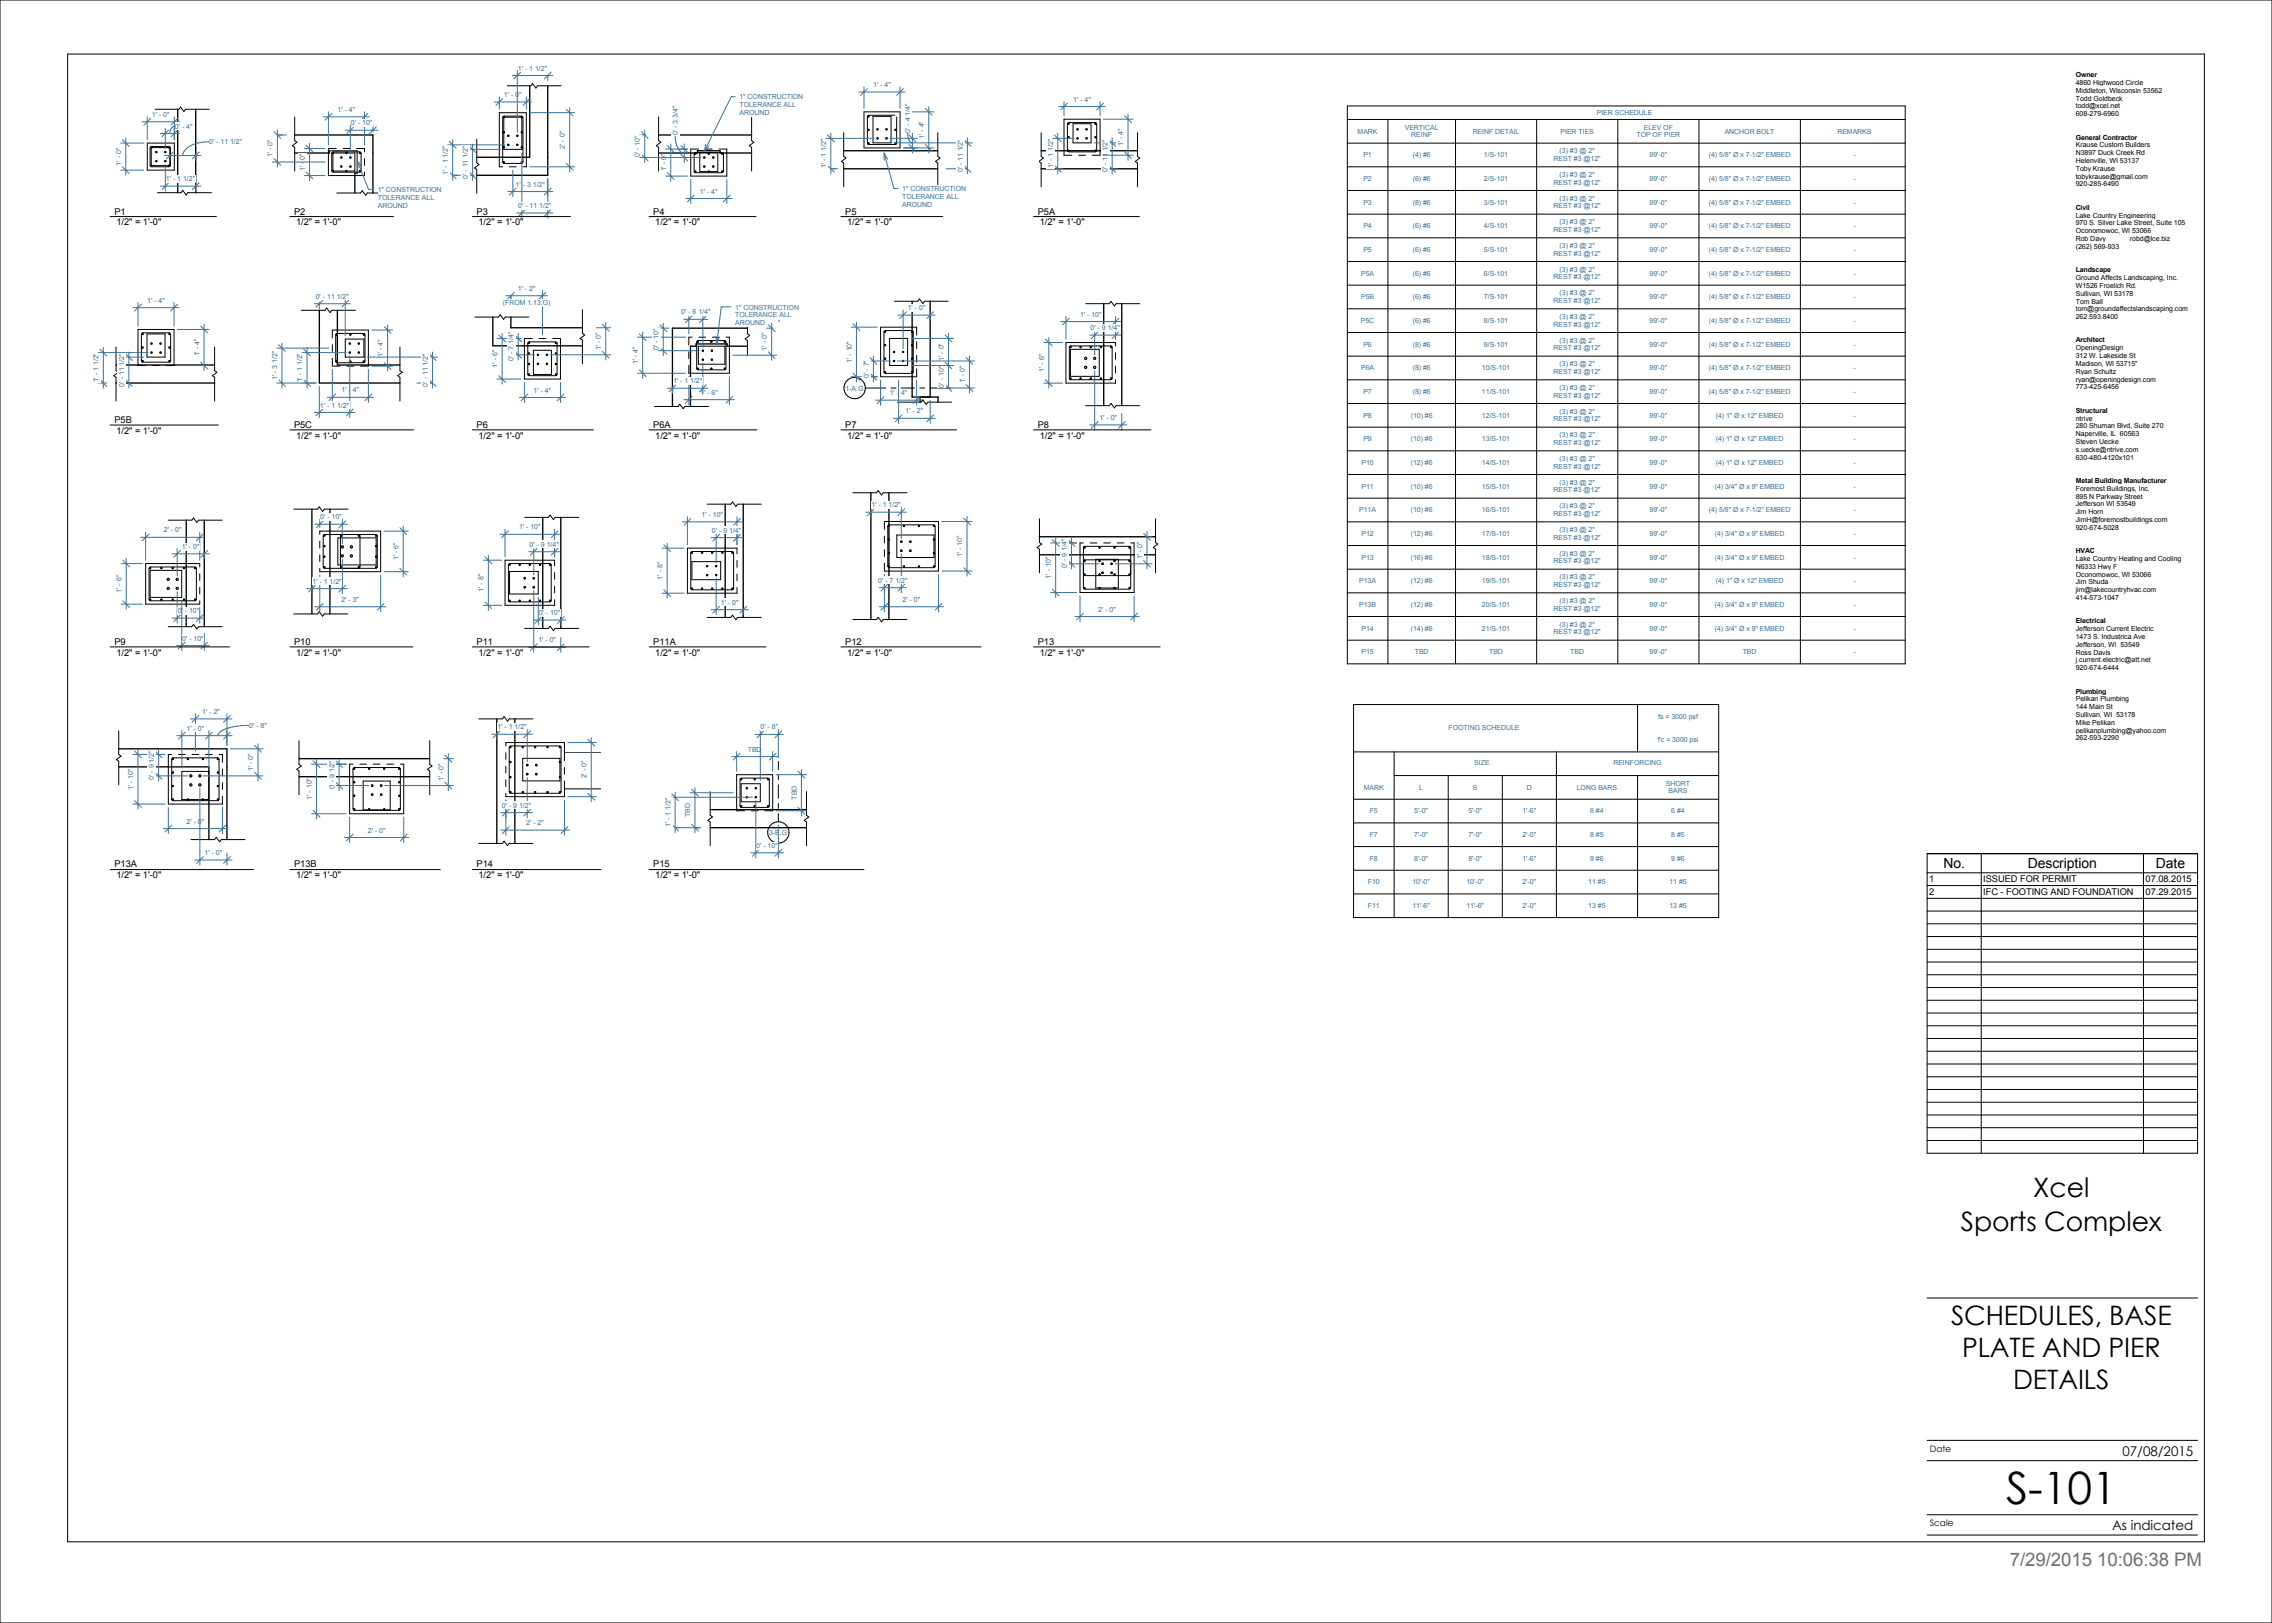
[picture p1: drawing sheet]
<svg xmlns="http://www.w3.org/2000/svg" width="1067mm" height="762mm" viewBox="0 0 1067 762" stroke-linecap="round" stroke-linejoin="round" font-family="sans-serif">
<defs><g id="words">
<text font-size="20.9" x="942" y="706">S-101</text>
<g font-size="12.6">
<text x="955" y="562">Xcel</text>
<text x="921" y="578">Sports Complex</text>
<text x="916" y="622">SCHEDULES, BASE</text>
<text x="921" y="637">PLATE AND PIER</text>
<text x="945" y="652">DETAILS</text>
</g>
<text font-size="8.8" fill="#6f6f6f" x="944" y="735">7/29/2015 10:06:38 PM</text>
<g font-size="6.6">
<text x="912" y="407">No.</text>
<text x="952" y="407">Description</text>
<text x="1012" y="407">Date</text>
</g>
<g font-size="6.3">
<text x="997" y="683">07/08/2015</text>
<text x="992" y="718">As indicated</text>
</g>
<g font-size="4.4">
<text x="54" y="101">P1</text>
<text x="138" y="101">P2</text>
<text x="224" y="101">P3</text>
<text x="307" y="101">P4</text>
<text x="397" y="101">P5</text>
<text x="487" y="101">P5A</text>
<text x="55" y="106">1/2&quot; = 1'-0&quot;</text>
<text x="139" y="106">1/2&quot; = 1'-0&quot;</text>
<text x="225" y="106">1/2&quot; = 1'-0&quot;</text>
<text x="308" y="106">1/2&quot; = 1'-0&quot;</text>
<text x="398" y="106">1/2&quot; = 1'-0&quot;</text>
<text x="488" y="106">1/2&quot; = 1'-0&quot;</text>
<text x="54" y="199">P5B</text>
<text x="55" y="204">1/2&quot; = 1'-0&quot;</text>
<text x="138" y="201">P5C</text>
<text x="224" y="201">P6</text>
<text x="307" y="201">P6A</text>
<text x="397" y="201">P7</text>
<text x="487" y="201">P8</text>
<text x="139" y="206">1/2&quot; = 1'-0&quot;</text>
<text x="225" y="206">1/2&quot; = 1'-0&quot;</text>
<text x="308" y="206">1/2&quot; = 1'-0&quot;</text>
<text x="398" y="206">1/2&quot; = 1'-0&quot;</text>
<text x="488" y="206">1/2&quot; = 1'-0&quot;</text>
<text x="54" y="303">P9</text>
<text x="138" y="303">P10</text>
<text x="224" y="303">P11</text>
<text x="307" y="303">P11A</text>
<text x="397" y="303">P12</text>
<text x="487" y="303">P13</text>
<text x="55" y="308">1/2&quot; = 1'-0&quot;</text>
<text x="139" y="308">1/2&quot; = 1'-0&quot;</text>
<text x="225" y="308">1/2&quot; = 1'-0&quot;</text>
<text x="308" y="308">1/2&quot; = 1'-0&quot;</text>
<text x="398" y="308">1/2&quot; = 1'-0&quot;</text>
<text x="488" y="308">1/2&quot; = 1'-0&quot;</text>
<text x="54" y="407">P13A</text>
<text x="138" y="407">P13B</text>
<text x="224" y="407">P14</text>
<text x="307" y="407">P15</text>
<text x="55" y="412">1/2&quot; = 1'-0&quot;</text>
<text x="139" y="412">1/2&quot; = 1'-0&quot;</text>
<text x="225" y="412">1/2&quot; = 1'-0&quot;</text>
<text x="308" y="412">1/2&quot; = 1'-0&quot;</text>
<text x="906" y="414">1</text>
<text x="931" y="414">ISSUED FOR PERMIT</text>
<text x="1007" y="414">07.08.2015</text>
<text x="906" y="420">2</text>
<text x="931" y="420">IFC - FOOTING AND FOUNDATION</text>
<text x="1007" y="420">07.29.2015</text>
</g>
<g font-size="4.2">
<text x="906" y="682">Date</text>
<text x="906" y="717">Scale</text>
</g>
<g font-size="3.3" fill="#3a719a">
<text x="243" y="33">1' - 1 1/2&quot;</text>
<text x="410" y="41">1' - 4&quot;</text>
<text x="237" y="46">1' - 0&quot;</text>
<text x="347" y="47">1&quot; CONSTRUCTION</text>
<text x="504" y="48">1' - 4&quot;</text>
<text x="158" y="53">1' - 4&quot;</text>
<text x="347" y="54">AROUND</text>
<text x="347" y="50">TOLERANCE ALL</text>
<text x="750" y="54">PIER SCHEDULE</text>
<text x="71" y="55">1' - 0&quot;</text>
<text x="165" y="59">0' - 10&quot;</text>
<text x="82" y="60">0' - 4&quot;</text>
<text x="318" y="64" transform="rotate(-90 318 64)">0' - 3 3/4&quot;</text>
<text x="427" y="62" transform="rotate(-90 427 62)">0' - 4 1/4&quot;</text>
<text x="434" y="65" transform="rotate(-90 434 65)">1' - 4&quot;</text>
<text x="637" y="63">MARK</text>
<text x="660" y="61">VERTICAL</text>
<text x="663" y="64">REINF</text>
<text x="691" y="63">REINF DETAIL</text>
<text x="733" y="63">PIER TIES</text>
<text x="768" y="64">TOP OF PIER</text>
<text x="772" y="61">ELEV OF</text>
<text x="810" y="63">ANCHOR BOLT</text>
<text x="863" y="63">REMARKS</text>
<text x="98" y="68">0' - 11 1/2&quot;</text>
<text x="265" y="70" transform="rotate(-90 265 70)">2' - 0&quot;</text>
<text x="527" y="69" transform="rotate(-90 527 69)">1' - 4&quot;</text>
<text x="732" y="72">(3) #3 @ 2&quot;</text>
<text x="57" y="78" transform="rotate(-90 57 78)">1' - 0&quot;</text>
<text x="128" y="74" transform="rotate(-90 128 74)">1' - 0&quot;</text>
<text x="301" y="74" transform="rotate(-90 301 74)">0' - 10&quot;</text>
<text x="640" y="74">P1</text>
<text x="663" y="74">(4) #6</text>
<text x="697" y="74">1/S-101</text>
<text x="729" y="76">REST #3 @12&quot;</text>
<text x="775" y="74">99'-0&quot;</text>
<text x="802" y="74">(4) 5/8&quot; Ø x 7-1/2&quot; EMBED</text>
<text x="870" y="74">-</text>
<text x="143" y="80" transform="rotate(-90 143 80)">1' - 0&quot;</text>
<text x="210" y="82" transform="rotate(-90 210 82)">1' - 1 1/2&quot;</text>
<text x="220" y="84" transform="rotate(-90 220 84)">0' - 11 1/2&quot;</text>
<text x="313" y="80" transform="rotate(-90 313 80)">1' - 0&quot;</text>
<text x="388" y="79" transform="rotate(-90 388 79)">1' - 1 1/2&quot;</text>
<text x="452" y="81" transform="rotate(-90 452 81)">0' - 11 1/2&quot;</text>
<text x="494" y="79" transform="rotate(-90 494 79)">1' - 1 1/2&quot;</text>
<text x="520" y="81" transform="rotate(-90 520 81)">0' - 11 1/2&quot;</text>
<text x="732" y="83">(3) #3 @ 2&quot;</text>
<text x="78" y="85">1' - 1 1/2&quot;</text>
<text x="242" y="88">1' - 3 1/2&quot;</text>
<text x="424" y="90">1&quot; CONSTRUCTION</text>
<text x="640" y="85">P2</text>
<text x="663" y="85">(6) #6</text>
<text x="697" y="85">2/S-101</text>
<text x="729" y="87">REST #3 @12&quot;</text>
<text x="775" y="85">99'-0&quot;</text>
<text x="802" y="85">(4) 5/8&quot; Ø x 7-1/2&quot; EMBED</text>
<text x="870" y="85">-</text>
<text x="177" y="90">1&quot; CONSTRUCTION</text>
<text x="177" y="94">TOLERANCE ALL</text>
<text x="329" y="91">1' - 4&quot;</text>
<text x="424" y="93">TOLERANCE ALL</text>
<text x="732" y="94">(3) #3 @ 2&quot;</text>
<text x="177" y="98">AROUND</text>
<text x="243" y="98">0' - 11 1/2&quot;</text>
<text x="424" y="97">AROUND</text>
<text x="640" y="96">P3</text>
<text x="663" y="96">(8) #6</text>
<text x="697" y="96">3/S-101</text>
<text x="729" y="98">REST #3 @12&quot;</text>
<text x="775" y="96">99'-0&quot;</text>
<text x="802" y="96">(4) 5/8&quot; Ø x 7-1/2&quot; EMBED</text>
<text x="870" y="96">-</text>
<text x="640" y="107">P4</text>
<text x="663" y="107">(6) #6</text>
<text x="697" y="107">4/S-101</text>
<text x="732" y="105">(3) #3 @ 2&quot;</text>
<text x="775" y="107">99'-0&quot;</text>
<text x="802" y="107">(4) 5/8&quot; Ø x 7-1/2&quot; EMBED</text>
<text x="870" y="107">-</text>
<text x="729" y="109">REST #3 @12&quot;</text>
<text x="640" y="118">P5</text>
<text x="663" y="118">(6) #6</text>
<text x="697" y="118">5/S-101</text>
<text x="732" y="116">(3) #3 @ 2&quot;</text>
<text x="775" y="118">99'-0&quot;</text>
<text x="802" y="118">(4) 5/8&quot; Ø x 7-1/2&quot; EMBED</text>
<text x="870" y="118">-</text>
<text x="729" y="120">REST #3 @12&quot;</text>
<text x="639" y="129">P5A</text>
<text x="663" y="129">(6) #6</text>
<text x="697" y="129">6/S-101</text>
<text x="729" y="131">REST #3 @12&quot;</text>
<text x="732" y="127">(3) #3 @ 2&quot;</text>
<text x="775" y="129">99'-0&quot;</text>
<text x="802" y="129">(4) 5/8&quot; Ø x 7-1/2&quot; EMBED</text>
<text x="870" y="129">-</text>
<text x="243" y="137">1' - 2&quot;</text>
<text x="69" y="142">1' - 4&quot;</text>
<text x="148" y="140">0' - 11 1/2&quot;</text>
<text x="236" y="143">(FROM 1.13.G)</text>
<text x="639" y="140">P5B</text>
<text x="663" y="140">(6) #6</text>
<text x="697" y="140">7/S-101</text>
<text x="729" y="142">REST #3 @12&quot;</text>
<text x="732" y="139">(3) #3 @ 2&quot;</text>
<text x="775" y="140">99'-0&quot;</text>
<text x="802" y="140">(4) 5/8&quot; Ø x 7-1/2&quot; EMBED</text>
<text x="870" y="140">-</text>
<text x="320" y="148">0' - 6 1/4&quot;</text>
<text x="345" y="145">1&quot; CONSTRUCTION</text>
<text x="345" y="149">TOLERANCE ALL</text>
<text x="426" y="146">1' - 0&quot;</text>
<text x="507" y="149">1' - 10&quot;</text>
<text x="732" y="150">(3) #3 @ 2&quot;</text>
<text x="345" y="153">AROUND</text>
<text x="512" y="155">0' - 9 1/4&quot;</text>
<text x="639" y="152">P5C</text>
<text x="663" y="152">(6) #6</text>
<text x="697" y="152">8/S-101</text>
<text x="729" y="153">REST #3 @12&quot;</text>
<text x="775" y="152">99'-0&quot;</text>
<text x="802" y="152">(4) 5/8&quot; Ø x 7-1/2&quot; EMBED</text>
<text x="870" y="152">-</text>
<text x="732" y="161">(3) #3 @ 2&quot;</text>
<text x="94" y="167" transform="rotate(-90 94 167)">1' - 4&quot;</text>
<text x="180" y="168" transform="rotate(-90 180 168)">1' - 4&quot;</text>
<text x="282" y="164" transform="rotate(-90 282 164)">1' - 0&quot;</text>
<text x="309" y="164" transform="rotate(-90 309 164)">0' - 10&quot;</text>
<text x="360" y="165" transform="rotate(-90 360 165)">1' - 0&quot;</text>
<text x="640" y="163">P6</text>
<text x="663" y="163">(8) #6</text>
<text x="697" y="163">9/S-101</text>
<text x="729" y="164">REST #3 @12&quot;</text>
<text x="775" y="163">99'-0&quot;</text>
<text x="802" y="163">(4) 5/8&quot; Ø x 7-1/2&quot; EMBED</text>
<text x="870" y="163">-</text>
<text x="234" y="173" transform="rotate(-90 234 173)">1' - 6&quot;</text>
<text x="241" y="170" transform="rotate(-90 241 170)">0' - 7 1/4&quot;</text>
<text x="300" y="171" transform="rotate(-90 300 171)">1' - 4&quot;</text>
<text x="400" y="170" transform="rotate(-90 400 170)">1' - 10&quot;</text>
<text x="443" y="169" transform="rotate(-90 443 169)">1' - 0&quot;</text>
<text x="639" y="174">P6A</text>
<text x="663" y="174">(8) #6</text>
<text x="696" y="174">10/S-101</text>
<text x="732" y="172">(3) #3 @ 2&quot;</text>
<text x="775" y="174">99'-0&quot;</text>
<text x="802" y="174">(4) 5/8&quot; Ø x 7-1/2&quot; EMBED</text>
<text x="870" y="174">-</text>
<text x="46" y="180" transform="rotate(-90 46 180)">1' - 1 1/2&quot;</text>
<text x="130" y="178" transform="rotate(-90 130 178)">1' - 3 1/2&quot;</text>
<text x="142" y="180" transform="rotate(-90 142 180)">1' - 1 1/2&quot;</text>
<text x="316" y="180">1' - 1 1/2&quot;</text>
<text x="408" y="177" transform="rotate(-90 408 177)">0' - 7&quot;</text>
<text x="490" y="175" transform="rotate(-90 490 175)">1' - 6&quot;</text>
<text x="729" y="176">REST #3 @12&quot;</text>
<text x="58" y="182" transform="rotate(-90 58 182)">0' - 11 1/2&quot;</text>
<text x="160" y="184">1' - 4&quot;</text>
<text x="201" y="182" transform="rotate(-90 201 182)">0' - 11 1/2&quot;</text>
<text x="251" y="184">1' - 4&quot;</text>
<text x="329" y="185">1' - 6&quot;</text>
<text x="397" y="183">1-A.G</text>
<text x="418" y="186">1' - 4&quot;</text>
<text x="443" y="182" transform="rotate(-90 443 182)">0' - 10&quot;</text>
<text x="453" y="180" transform="rotate(-90 453 180)">1' - 0&quot;</text>
<text x="640" y="185">P7</text>
<text x="663" y="185">(8) #6</text>
<text x="696" y="185">11/S-101</text>
<text x="732" y="183">(3) #3 @ 2&quot;</text>
<text x="775" y="185">99'-0&quot;</text>
<text x="802" y="185">(4) 5/8&quot; Ø x 7-1/2&quot; EMBED</text>
<text x="870" y="185">-</text>
<text x="150" y="191">1' - 1 1/2&quot;</text>
<text x="729" y="187">REST #3 @12&quot;</text>
<text x="425" y="194">1' - 2&quot;</text>
<text x="516" y="197">1' - 0&quot;</text>
<text x="640" y="196">P8</text>
<text x="662" y="196">(10) #6</text>
<text x="696" y="196">12/S-101</text>
<text x="729" y="198">REST #3 @12&quot;</text>
<text x="732" y="194">(3) #3 @ 2&quot;</text>
<text x="775" y="196">99'-0&quot;</text>
<text x="806" y="196">(4) 1&quot; Ø x 12&quot; EMBED</text>
<text x="870" y="196">-</text>
<text x="640" y="207">P9</text>
<text x="662" y="207">(10) #6</text>
<text x="696" y="207">13/S-101</text>
<text x="729" y="209">REST #3 @12&quot;</text>
<text x="732" y="205">(3) #3 @ 2&quot;</text>
<text x="775" y="207">99'-0&quot;</text>
<text x="806" y="207">(4) 1&quot; Ø x 12&quot; EMBED</text>
<text x="870" y="207">-</text>
<text x="639" y="218">P10</text>
<text x="662" y="218">(12) #6</text>
<text x="696" y="218">14/S-101</text>
<text x="729" y="220">REST #3 @12&quot;</text>
<text x="732" y="216">(3) #3 @ 2&quot;</text>
<text x="775" y="218">99'-0&quot;</text>
<text x="806" y="218">(4) 1&quot; Ø x 12&quot; EMBED</text>
<text x="870" y="218">-</text>
<text x="732" y="227">(3) #3 @ 2&quot;</text>
<text x="639" y="229">P11</text>
<text x="662" y="229">(10) #6</text>
<text x="696" y="229">15/S-101</text>
<text x="729" y="231">REST #3 @12&quot;</text>
<text x="775" y="229">99'-0&quot;</text>
<text x="805" y="229">(4) 3/4&quot; Ø x 9&quot; EMBED</text>
<text x="870" y="229">-</text>
<text x="409" y="238">1' - 1 1/2&quot;</text>
<text x="732" y="239">(3) #3 @ 2&quot;</text>
<text x="150" y="244">0' - 10&quot;</text>
<text x="329" y="243">1' - 10&quot;</text>
<text x="638" y="240">P11A</text>
<text x="662" y="240">(10) #6</text>
<text x="696" y="240">16/S-101</text>
<text x="729" y="242">REST #3 @12&quot;</text>
<text x="775" y="240">99'-0&quot;</text>
<text x="802" y="240">(4) 5/8&quot; Ø x 7-1/2&quot; EMBED</text>
<text x="870" y="240">-</text>
<text x="77" y="250">2' - 0&quot;</text>
<text x="244" y="249">1' - 10&quot;</text>
<text x="334" y="250">0' - 9 1/4&quot;</text>
<text x="639" y="252">P12</text>
<text x="662" y="252">(12) #6</text>
<text x="696" y="252">17/S-101</text>
<text x="732" y="250">(3) #3 @ 2&quot;</text>
<text x="775" y="252">99'-0&quot;</text>
<text x="805" y="252">(4) 3/4&quot; Ø x 9&quot; EMBED</text>
<text x="870" y="252">-</text>
<text x="85" y="258">1' - 0&quot;</text>
<text x="249" y="257">0' - 9 1/4&quot;</text>
<text x="729" y="253">REST #3 @12&quot;</text>
<text x="187" y="263" transform="rotate(-90 187 263)">1' - 6&quot;</text>
<text x="452" y="262" transform="rotate(-90 452 262)">1' - 10&quot;</text>
<text x="536" y="263" transform="rotate(-90 536 263)">1' - 0&quot;</text>
<text x="639" y="263">P13</text>
<text x="662" y="263">(16) #6</text>
<text x="696" y="263">18/S-101</text>
<text x="732" y="261">(3) #3 @ 2&quot;</text>
<text x="775" y="263">99'-0&quot;</text>
<text x="805" y="263">(4) 3/4&quot; Ø x 9&quot; EMBED</text>
<text x="870" y="263">-</text>
<text x="501" y="267" transform="rotate(-90 501 267)">0' - 9 1/4&quot;</text>
<text x="729" y="264">REST #3 @12&quot;</text>
<text x="147" y="274">1' - 1 1/2&quot;</text>
<text x="311" y="272" transform="rotate(-90 311 272)">1' - 8&quot;</text>
<text x="412" y="274">0' - 7 1/2&quot;</text>
<text x="493" y="272" transform="rotate(-90 493 272)">1' - 10&quot;</text>
<text x="638" y="274">P13A</text>
<text x="662" y="274">(12) #6</text>
<text x="696" y="274">19/S-101</text>
<text x="729" y="276">REST #3 @12&quot;</text>
<text x="732" y="272">(3) #3 @ 2&quot;</text>
<text x="775" y="274">99'-0&quot;</text>
<text x="806" y="274">(4) 1&quot; Ø x 12&quot; EMBED</text>
<text x="870" y="274">-</text>
<text x="57" y="278" transform="rotate(-90 57 278)">1' - 6&quot;</text>
<text x="227" y="278" transform="rotate(-90 227 278)">1' - 8&quot;</text>
<text x="83" y="288">0' - 10&quot;</text>
<text x="160" y="283">2' - 3&quot;</text>
<text x="338" y="284">1' - 0&quot;</text>
<text x="424" y="283">2' - 0&quot;</text>
<text x="516" y="287">2' - 0&quot;</text>
<text x="638" y="285">P13B</text>
<text x="662" y="285">(12) #6</text>
<text x="696" y="285">20/S-101</text>
<text x="729" y="287">REST #3 @12&quot;</text>
<text x="732" y="283">(3) #3 @ 2&quot;</text>
<text x="775" y="285">99'-0&quot;</text>
<text x="805" y="285">(4) 3/4&quot; Ø x 9&quot; EMBED</text>
<text x="870" y="285">-</text>
<text x="253" y="289">0' - 10&quot;</text>
<text x="639" y="296">P14</text>
<text x="662" y="296">(14) #6</text>
<text x="696" y="296">21/S-101</text>
<text x="729" y="298">REST #3 @12&quot;</text>
<text x="732" y="294">(3) #3 @ 2&quot;</text>
<text x="775" y="296">99'-0&quot;</text>
<text x="805" y="296">(4) 3/4&quot; Ø x 9&quot; EMBED</text>
<text x="870" y="296">-</text>
<text x="86" y="301">0' - 10&quot;</text>
<text x="253" y="302">1' - 0&quot;</text>
<text x="639" y="307">P15</text>
<text x="664" y="307">TBD</text>
<text x="699" y="307">TBD</text>
<text x="737" y="307">TBD</text>
<text x="775" y="307">99'-0&quot;</text>
<text x="818" y="307">TBD</text>
<text x="870" y="307">-</text>
<text x="95" y="335">1' - 2&quot;</text>
<text x="117" y="342">0' - 8&quot;</text>
<text x="779" y="337">fs = 3000 psf</text>
<text x="88" y="343">1' - 0&quot;</text>
<text x="234" y="342">1' - 1 1/2&quot;</text>
<text x="357" y="342">0' - 8&quot;</text>
<text x="680" y="343">FOOTING SCHEDULE</text>
<text x="351" y="353">TBD</text>
<text x="778" y="349">f'c = 3000 psi</text>
<text x="692" y="359">SIZE</text>
<text x="758" y="359">REINFORCING</text>
<text x="119" y="362" transform="rotate(-90 119 362)">1' - 0&quot;</text>
<text x="275" y="365" transform="rotate(-90 275 365)">2' - 0&quot;</text>
<text x="63" y="371" transform="rotate(-90 63 371)">1' - 10&quot;</text>
<text x="72" y="366" transform="rotate(-90 72 366)">0' - 9 1/2&quot;</text>
<text x="157" y="371" transform="rotate(-90 157 371)">0' - 9 1/2&quot;</text>
<text x="208" y="367" transform="rotate(-90 208 367)">1' - 0&quot;</text>
<text x="640" y="371">MARK</text>
<text x="666" y="371">L</text>
<text x="692" y="371">S</text>
<text x="717" y="371">D</text>
<text x="740" y="371">LONG BARS</text>
<text x="782" y="369">SHORT</text>
<text x="146" y="375" transform="rotate(-90 146 375)">1' - 10&quot;</text>
<text x="374" y="375" transform="rotate(-90 374 375)">TBD</text>
<text x="784" y="373">BARS</text>
<text x="236" y="379">0' - 9 1/2&quot;</text>
<text x="324" y="384" transform="rotate(-90 324 384)">TBD</text>
<text x="643" y="382">F5</text>
<text x="664" y="382">5'-0&quot;</text>
<text x="689" y="382">5'-0&quot;</text>
<text x="715" y="382">1'-6&quot;</text>
<text x="747" y="382">6 #4</text>
<text x="785" y="382">6 #4</text>
<text x="88" y="387">2' - 0&quot;</text>
<text x="247" y="387">2' - 2&quot;</text>
<text x="315" y="388" transform="rotate(-90 315 388)">1' - 1 1/2&quot;</text>
<text x="173" y="391">2' - 0&quot;</text>
<text x="361" y="392">3-E.G</text>
<text x="643" y="393">F7</text>
<text x="664" y="393">7'-0&quot;</text>
<text x="689" y="393">7'-0&quot;</text>
<text x="715" y="393">2'-0&quot;</text>
<text x="747" y="393">8 #5</text>
<text x="785" y="393">8 #5</text>
<text x="96" y="401">1' - 0&quot;</text>
<text x="355" y="398">0' - 10&quot;</text>
<text x="643" y="404">F8</text>
<text x="664" y="404">8'-0&quot;</text>
<text x="689" y="404">8'-0&quot;</text>
<text x="715" y="404">1'-6&quot;</text>
<text x="747" y="404">9 #6</text>
<text x="785" y="404">9 #6</text>
<text x="642" y="415">F10</text>
<text x="663" y="415">10'-0&quot;</text>
<text x="689" y="415">10'-0&quot;</text>
<text x="715" y="415">2'-0&quot;</text>
<text x="746" y="415">11 #5</text>
<text x="784" y="415">11 #5</text>
<text x="642" y="426">F11</text>
<text x="663" y="426">11'-6&quot;</text>
<text x="689" y="426">11'-6&quot;</text>
<text x="715" y="426">2'-0&quot;</text>
<text x="746" y="426">13 #5</text>
<text x="784" y="426">13 #5</text>
</g>
<g font-size="3.3">
<text x="975" y="36">Owner</text>
<text x="975" y="40">4860 Highwood Circle</text>
<text x="975" y="44">Middleton, Wisconsin 53562</text>
<text x="975" y="47">Todd Goldbeck</text>
<text x="975" y="51">todd@xcel.net</text>
<text x="975" y="55">608-279-6960</text>
<text x="975" y="66">General Contractor</text>
<text x="975" y="69">Krause Custom Builders</text>
<text x="975" y="73">N3897 Duck Creek Rd</text>
<text x="975" y="77">Helenville, WI 53137</text>
<text x="975" y="80">Toby Krause</text>
<text x="975" y="84">tobykrause@gmail.com</text>
<text x="975" y="88">920-285-6490</text>
<text x="975" y="99">Civil</text>
<text x="975" y="102">Lake Country Engineering</text>
<text x="975" y="106">970 S. Silver Lake Street, Suite 105</text>
<text x="975" y="110">Oconomowoc, WI 53066</text>
<text x="975" y="113">Rob Davy</text>
<text x="1000" y="113">robd@lce.biz</text>
<text x="975" y="117">(262) 569-933</text>
<text x="975" y="128">Landscape</text>
<text x="975" y="132">Ground Affects Landscaping, Inc.</text>
<text x="975" y="135">W1526 Froelich Rd.</text>
<text x="975" y="139">Sullivan, WI 53178</text>
<text x="975" y="142">Tom Ball</text>
<text x="975" y="146">tom@groundaffectslandscaping.com</text>
<text x="975" y="150">262.593.8400</text>
<text x="975" y="161">Architect</text>
<text x="975" y="164">OpeningDesign</text>
<text x="975" y="168">312 W. Lakeside St</text>
<text x="975" y="172">Madison, WI 53715&quot;</text>
<text x="975" y="175">Ryan Schultz</text>
<text x="975" y="179">ryan@openingdesign.com</text>
<text x="975" y="183">773-425-6456</text>
<text x="975" y="194">Structural</text>
<text x="975" y="197">ntrive</text>
<text x="975" y="201">280 Shuman Blvd, Suite 270</text>
<text x="975" y="205">Naperville, IL 60563</text>
<text x="975" y="208">Steven Uecke</text>
<text x="975" y="212">s.uecke@ntrive.com</text>
<text x="975" y="216">630-480-4120x101</text>
<text x="975" y="227">Metal Building Manufacturer</text>
<text x="975" y="230">Foremost Buildings, Inc.</text>
<text x="975" y="234">895 N Parkway Street</text>
<text x="975" y="238">Jefferson WI 53549</text>
<text x="975" y="241">Jim Horn</text>
<text x="975" y="245">JimH@foremostbuildings.com</text>
<text x="975" y="249">920-674-5028</text>
<text x="975" y="260">HVAC</text>
<text x="975" y="263">Lake Country Heating and Cooling</text>
<text x="975" y="267">N6333 Hwy F</text>
<text x="975" y="271">Oconomowoc, WI 53066</text>
<text x="975" y="274">Jim Shuda</text>
<text x="975" y="278">jim@lakecountryhvac.com</text>
<text x="975" y="282">414-573-1047</text>
<text x="975" y="293">Electrical</text>
<text x="975" y="296">Jefferson Current Electric</text>
<text x="975" y="300">1473 S. Industrica Ave</text>
<text x="975" y="304">Jefferson, WI 53549</text>
<text x="975" y="307">Ross Davis</text>
<text x="975" y="311">j.current.electric@att.net</text>
<text x="975" y="315">920-674-6444</text>
<text x="975" y="326">Plumbing</text>
<text x="975" y="329">Pelikan Plumbing</text>
<text x="975" y="333">144 Main St</text>
<text x="975" y="337">Sullivan, WI 53178</text>
<text x="975" y="340">Mike Pelikan</text>
<text x="975" y="344">pelikanplumbing@yahoo.com</text>
<text x="975" y="348">262-593-2290</text>
</g>
</g></defs>
<g fill="none" stroke="#000" stroke-width=".47">
<path d="M73 51h11l1-1 1 2 1-1h11M138 55v11l1 1-2 1 1 1v11M236 55v21l1 1 8-1M236 55h1h8v21M236 55h1zM237 55h8v15h-8zM238 40h11l1-1 2 2v-1h12M245 55h.1M309 55v11l1 1-2 1 1 1v11M353 55v11l1 1-2 1 1 1v11M406 53h17v16h-17zM407 55v12"/>
<path d="M408 54v1zM410 55h8v12h-8zM420 54l-13 1M421 55v13l-14-1M502 58h.1M504 58h8v9h-8zM514 58h1h-1zM515 58h-13h-1l1 13h13M515 58v13M633 56h262M633 50h262v262h-262zM652 56v256"/>
<path d="M683 56v256M722 56v256M760 56v256M798 56v256M845 56v256M69 67h13v13h-13zM71 69v1zM71 77v1zM71 69h9v9h-9zM73 71l1 1h-1zM73 75l1 1h-1zM77 71l1 1h-1z"/>
<path d="M77 75l1 1zM79 69h1l-1 1zM79 77l1 1h-1zM80 69v9M80 69h-9v9h9M155 72v-1h13v10h-1M156 72l13-1v9l-13 1zM156 72h1zM156 72h11v8h-11zM158 70h-4v12h17v-1M160 78h1h-1zM160 74h1h-1z"/>
<path d="M161 70h3M163 72h.1M164 78h1h-1zM164 74h1h-1zM167 70h4v1M169 72h.1M171 74v4M224 65v11l1 1-2 2 1 1v11M236 78h-2v-25h13v25h-1M236 76h1zM236 62h1zM236 69h1z"/>
<path d="M238 64h1zM238 68h1zM239 78h3M243 64h.1M243 68h.1M245 76h.1M245 62h.1M245 69h.1M326 72h1zM326 72h13l1 9h-14v-1zM328 70h-4v13h17v-13h-3M329 72h8v9h-8z"/>
<path d="M330 78h1v1zM330 74h1zM331 70h3M333 72h.1M335 78v1zM335 74h.1M339 72h.1M396 62v11l1 1-2 2 1 1v11M407 67h.1M408 61h.1M412 60v1zM412 65h.1"/>
<path d="M416 65h1h-1zM416 60l1 1h-1zM420 67h1zM420 61h1zM440 62v11l1 1-2 2 1 1v11M489 62v11l1 1-2 2 1 1v11M501 71h.1M502 64v1zM503 73h-3v-17h17v17h-4M506 60v1zM506 65h.1M506 73h4"/>
<path d="M510 65h.1M510 60v1zM514 71h1h-1zM514 64h1l-1 1zM534 62v11l1 1-2 2 1 1v11M633 67h262M633 78h262M74 90h11l1-1 1 3 1-2h11M156 80l1 1zM158 91h11l1-1 2 2v-1h12M163 80v1zM169 80v1z"/>
<path d="M326 80h1v1zM333 80v1zM339 80v1zM633 89h262M633 112h262M633 101h262M633 123h262M633 134h262M67 157h.1M69 157h8v11h-8zM79 157h1zM80 157l-13-1-1 1 1 13h13"/>
<path d="M80 157v13M141 146h12v-1l2 2 1-1h11M156 159v-4h17v17h-4M158 157h.1M158 157h13v13h-13zM162 159h9v9h-9zM164 157h1h-1zM171 157h.1M223 149h11l1-1 1 2 1-1h11M250 159h-4v19h17v-19h-4M253 159h3M273 145v12h2l-3 2 1 1v11"/>
<path d="M325 158h-2v4M328 160l-1 13 1 1 13-1-1-13M328 160h12M328 158h3M335 158h3M341 158h1v17h-19v-3M351 151v6l1 1-2 1 1 1v7M366 151h.1M415 156l13-1 1 1v19h-14M415 156v19M415 156h1zM418 159h8v13h-8z"/>
<path d="M420 141h11l1-1 1 2 1-1h11M428 156h1h-1zM430 157v-3h-17v23h17v-4M510 143h11l1-1 1 2 1-1h11M633 156h262M633 145h262M54 163v11l2 1-3 1 1 1v11M67 169v1zM67 163h.1M68 172h-3v-17h17v17h-4M71 161v1zM71 165v1z"/>
<path d="M72 172h3M75 165v1zM75 161v1zM79 163h1zM79 169l1 1zM101 163v11l1 1-2 1 1 1v11M156 162v3M156 168v4h4M158 170h.1M163 172h3M164 165v1zM164 161v1z"/>
<path d="M164 170h1h-1zM168 165l1 1zM168 161l1 1zM171 170h.1M188 163v11l1 1-2 1 1 1v11M248 176h.1M248 161v15M248 166h1h-1zM248 171h1zM248 176h1h-1M248 161h13v15M248 176h13"/>
<path d="M248 161h.1M248 161h1h-1M250 164h9v12h-9zM252 166l1 1zM252 171h1zM257 171h.1M257 166v1zM261 161h.1M261 166h.1M261 171h.1M261 176h.1M323 165v3"/>
<path d="M327 160h1v1zM327 173h1zM328 163h12v8h-12zM330 169h.1M330 164v1zM334 160v1zM334 173h.1M334 169h.1M334 164v1zM340 160h1l-1 1zM340 173h1h-1zM415 162h1z"/>
<path d="M415 168l1 1zM415 175h1zM420 165v1zM420 169v1zM424 169v1zM424 165v1zM428 162h1h-1zM428 168h1l-1 1zM428 175h1h-1zM430 160v4M430 167v3M502 163v15h1h19v-15"/>
<path d="M502 163h20M502 163h1h-1zM502 177l1 1h-1zM503 164h13v13h-13zM507 163h1h-1zM507 177l1 1h-1zM512 163h.1M512 177v1zM517 163h.1M517 177v1zM522 177v1h-1zM522 163h.1"/>
<path d="M522 163h-1h1M524 162v-1h-23v19h23v-2M524 166v3M524 172v3M633 178h262M633 167h262M307 191h11l1-1 2 2 1-1h11M406 182h10M418 182h3M421 189h12v-1l2 2 1-1h11M423 182h6M432 182h2"/>
<path d="M437 182h9M510 190h11l1-1 1 3 1-2h11M633 189h262M633 201h262M633 212h262M138 239h11l1-1 1 2 1-1h11M332 237h11l1-1 2 2v-1h11M400 231h12v-1l2 2 1-1h11M633 223h262M633 234h262M79 244h11l1-1 1 2 1-1h11M150 251v-2h29v19h-29v-1"/>
<path d="M150 254v3M152 251h25v15l-25 1zM152 251v1zM152 256v1zM159 253h18v12h-18zM160 251l1 1h-1zM161 251l-1 1v14M168 251l1 1h-1zM168 251l1 1v14l-1 1M176 251l1 1zM176 256l1 1zM246 243h11l1-1 2 2 1-1h11"/>
<path d="M325 259v1zM330 259v1zM334 259l1 1zM339 259v1zM344 259v1zM346 260v-3h-23v22h23v-3M415 249v-4h26v23h-26v-4M415 252v3M415 258v3M417 247h22v19h-22zM417 247h1zM417 259l1 1z"/>
<path d="M417 253l1 1zM421 251h18v11h-18zM423 258h1l-1 1zM423 254h1l-1 1zM424 247h1zM427 258h1v1zM427 254h1v1zM431 247h1zM438 247h1zM438 259l1 1zM438 253l1 1zM488 244v11h1l-2 2 1 1v11"/>
<path d="M509 255h-2v23h26v-23h-2M509 257h22v19l-22 1zM509 257h1h-1zM512 255h3M516 257h1h-1zM518 255h3M523 257h1h-1zM525 255h3M530 257h1h-1zM543 244v11h1l-2 2 1 1v11M633 256h262M633 245h262"/>
<path d="M70 267l22-1v16h-22zM70 266l1 1zM71 268h14v12h-14zM76 266v1zM81 266v1zM86 266l1 1zM92 266v1zM94 266v-1h-26v19h26v-2M94 269v4M94 276v3M150 260v4M152 266v1z"/>
<path d="M152 261h1zM160 266l1 1M160 266h1l-1 1zM168 266h1l-1 1zM176 266l1 1zM176 261h1zM239 265h1h-1zM239 268h14v11h-14zM244 265h.1M246 271l1 1h-1zM246 275l1 1h-1zM249 265h.1"/>
<path d="M250 271l1 1h-1zM250 275l1 1h-1zM253 265h1zM258 265h1h-1zM258 265h-19v17M258 265h1l-1 17h-19M260 266v-3h-23v21h23v-2M260 269v3M260 275v3M325 276v1zM325 277l-1-17 1-1h19v18M325 277h19"/>
<path d="M325 264h13v8h-13zM330 276v1zM332 266h.1M332 270h.1M334 276l1 1zM336 266h1zM336 270h1zM339 276v1zM344 276v1zM346 263v3M346 270v3M417 266h1z"/>
<path d="M424 266h1zM431 266h1zM438 266h1zM509 269v1h22M509 270h1h-1zM509 263h1l-1 1zM509 276h1h-1zM509 263h21l1 1M509 263v1M515 263h10v13h-10zM516 263h1l-1 1zM516 270h1h-1z"/>
<path d="M516 276h1h-1zM517 265h1zM517 269h1zM522 269h.1M522 265h.1M523 276h1h-1zM523 263h1l-1 1zM523 270h1h-1zM530 263h1l-1 1zM530 270h1h-1zM530 276h1h-1zM531 269v1"/>
<path d="M633 267h262M633 278h262M70 281l1 1zM76 281v1zM79 294h11l1-1 1 2 1-1h11M81 281v1zM86 281l1 1zM92 281v1zM138 288h11l1-1 1 2 1-1h11M239 282h1h-1zM244 282h.1M246 295h11l1-1 2 2 1-1h11"/>
<path d="M249 282h.1M253 282h1zM258 282h1h-1zM332 290h11l1-1 2 2v-1h11M400 291h12v-1l2 2 1-1h11M633 289h262M633 301h262M225 338h11l1-2 1 3 1-1h11M636 331h171v100h-171zM769 331v22M56 343v11l1 1-2 2h1v12M81 354h-2v24h25v-4"/>
<path d="M81 356v20M81 356h21l1 1-1 19h-21M81 356h.1M81 356v1v-1M84 354h3M88 356v1zM90 354h3M95 356v1zM96 354h4M102 356h1l-1 1zM103 354h1v4M140 348v11l1 1-2 1 1 1v11"/>
<path d="M166 359h-2v23h26v-23h-2M169 359h3M175 359h3M182 359h3M202 348v11l1 1-2 1 1 1v11M238 350v-1h27v8M238 353v4M238 360v3M239 351h1zM239 358h1zM239 350h24v22h-24zM245 351h1z"/>
<path d="M245 356h18v11h-18zM247 359h1v1zM251 351h.1M251 359h1v1zM257 351h.1M263 350h.1M263 357h.1M265 353h17M365 358v3M636 353h171M655 353v78M731 353v78"/>
<path d="M81 376h.1M81 363h.1M81 369h.1M81 376v-1v1M85 362h13v13h-13zM88 375v1zM95 375v1zM102 363h1h-1zM102 369h1h-1zM102 375h1v1zM104 361v3M104 367v4"/>
<path d="M166 361h.1M166 367v1zM166 373v1zM166 380h.1M171 367h12v13h-12zM173 361h1zM173 380h1zM174 369h1zM174 373h1zM179 373h.1M179 369h.1M180 361h1z"/>
<path d="M180 380h1zM187 361h1h-1zM187 367h1v1zM187 373h1v1zM187 380h1zM188 361l-21-1-1 1v19h22M188 361v19M238 366v3M239 372h1zM239 365h1zM245 372h1zM247 363h1v1z"/>
<path d="M251 372h.1M251 363h1v1zM257 372h.1M263 365h.1M263 372h.1M265 367v7h-27v-2M265 360v3M265 370h17M333 372v11l2 1-3 1 1 1v11M348 366l13-1v14h-13zM348 366h.1M348 378v1z"/>
<path d="M348 368h9v8h-9zM350 374l1 1zM350 370h1zM354 366h1zM354 378l1 1zM355 374v1zM355 370h.1M361 366h.1M361 378v1zM365 364v2M365 368v7M365 377v3"/>
<path d="M379 372v11l1 1-2 1 1 1v11M636 375h171M655 364h152M680 364v67M705 364v67M769 364v67M90 394h11l1-1 1 2 1-1h11M225 396h11l1-1 1 2 1-1h11M350 381h-4v-17h17v17h-4M353 381h3M365 382v4M636 386h171"/>
<path d="M636 397h171M636 420h171M636 409h171"/>
<circle cx="510" cy="172" r=".5"/>
<circle cx="510" cy="168" r=".5"/>
<circle cx="514" cy="168" r=".5"/>
<circle cx="514" cy="172" r=".5"/>
<circle cx="401" cy="182" r="5"/>
<circle cx="161" cy="257" r=".5"/>
<circle cx="165" cy="257" r=".5"/>
<circle cx="79" cy="276" r=".5"/>
<circle cx="79" cy="272" r=".5"/>
<circle cx="83" cy="276" r=".5"/>
<circle cx="83" cy="272" r=".5"/>
<circle cx="161" cy="261" r=".5"/>
<circle cx="165" cy="261" r=".5"/>
<circle cx="90" cy="369" r=".5"/>
<circle cx="90" cy="364" r=".5"/>
<circle cx="94" cy="369" r=".5"/>
<circle cx="94" cy="364" r=".5"/>
<circle cx="365" cy="391" r="5"/>
</g>
<g fill="none" stroke="#000" stroke-width=".63">
<path d="M83 51v39M92 51v39M249 40v34h-25M257 40v42h-33M138 72h17M138 63h37v28M309 72h19v-1h10v1h15M309 63h44M396 71h44M396 79h44M489 71h45M489 79h45"/>
<path d="M167 81v10M150 146v34h38M158 146v25h30M231 149v13h42M240 149v5h33M351 154h-35v37M428 141v45h12v3M437 141v45M518 143v47M527 143v47M54 171h47M54 180h47"/>
<path d="M351 163h-10v-2h-14v2h-3v28M432 186v3M146 239v49M155 239v49M341 237v53M349 237v53M409 231v60M417 231v60M87 244v50M96 244v50M255 243v52M263 243v52"/>
<path d="M488 252h55M488 260h55M233 338v58M242 338v58M56 352h51v42M140 356h62M56 360h42v34M140 365h62M333 380h46M333 389h46"/>
</g>
<path d="M57 67h11M57 80h11M57 66l4 3M57 78l4 3M59 65v17" fill="none" stroke="#3a719a" stroke-width=".47"/>
<path d="M54 69h4v9h-4z" fill="#fff"/>
<path d="M67 57h17M69 55v11M71 56l-3 3M82 55v11M83 56l-3 3" fill="none" stroke="#3a719a" stroke-width=".47"/>
<path d="M71 52h9v4h-9z" fill="#fff"/>
<path d="M82 59l-2 1v3M75 63h9M78 60v10M79 61l-3 3M82 60v6M83 61l-3 3" fill="none" stroke="#3a719a" stroke-width=".47"/>
<path d="M82 57h8v4h-8z" fill="#fff"/>
<path d="M78 77v13M75 87h19M79 86l-3 3M92 87v3M93 86l-3 3" fill="none" stroke="#3a719a" stroke-width=".47"/>
<path d="M78 82h14v4h-14z" fill="#fff"/>
<path d="M77 73h17M80 72v3M81 71l-3 4M92 72v3M93 71l-3 4M98 67a13 13 0 0 0-12 5v1" fill="none" stroke="#3a719a" stroke-width=".47"/>
<path d="M98 65h16v3h-16z" fill="#fff"/>
<path d="M232 48h18M234 45v6M236 46l-3 3M247 45v6M249 46l-3 3" fill="none" stroke="#3a719a" stroke-width=".47"/>
<path d="M237 43h8v3h-8z" fill="#fff"/>
<path d="M249 53h21M266 51l3 4M267 51v30M249 78h21M266 77l3 3" fill="none" stroke="#3a719a" stroke-width=".47"/>
<path d="M262 61h4v9h-4z" fill="#fff"/>
<path d="M210 68h27M211 66l3 4M213 66v19M211 81l3 3M213 82h7" fill="none" stroke="#3a719a" stroke-width=".47"/>
<path d="M207 68h4v14h-4z" fill="#fff"/>
<path d="M241 35h19M243 33v29M244 34l-3 3M257 35v3M259 34l-3 3" fill="none" stroke="#3a719a" stroke-width=".47"/>
<path d="M243 30h14v4h-14z" fill="#fff"/>
<path d="M241 80v12M238 90h22M242 88l-3 4M257 84v8M259 88l-3 4" fill="none" stroke="#3a719a" stroke-width=".47"/>
<path d="M242 85h14v3h-14z" fill="#fff"/>
<path d="M220 70h15M220 69l3 3M222 68v17M220 82h3M220 81l3 3" fill="none" stroke="#3a719a" stroke-width=".47"/>
<path d="M217 68h3v16h-3z" fill="#fff"/>
<path d="M245 72v30M243 100h17M247 98l-4 4M257 84v18M259 98l-3 4" fill="none" stroke="#3a719a" stroke-width=".47"/>
<path d="M243 95h16v3h-16z" fill="#fff"/>
<path d="M403 43h22M406 41v10M407 42l-3 3M423 41v10M424 42l-3 3" fill="none" stroke="#3a719a" stroke-width=".47"/>
<path d="M410 38h8v4h-8z" fill="#fff"/>
<path d="M424 53h14M435 51l3 3M436 50v22M424 69h14M435 68l3 3" fill="none" stroke="#3a719a" stroke-width=".47"/>
<path d="M431 57h4v8h-4z" fill="#fff"/>
<path d="M418 65h13M424 69h7M426 62l1 3 1 2M427 63l3 4M427 68l3 3M428 63v9" fill="none" stroke="#3a719a" stroke-width=".47"/>
<path d="M424 49h4v13h-4z" fill="#fff"/>
<path d="M415 72l2 3M415 72v3M415 72l5 16h2" fill="none" stroke="#3a719a" stroke-width=".47"/>
<g fill="#fff">
<path d="M424 87h30v3h-30z"/>
<path d="M424 90h26v4h-26z"/>
<path d="M424 94h14v4h-14z"/>
</g>
<path d="M388 65h22M389 63l3 4M389 78l3 3M390 63v19M390 79h3" fill="none" stroke="#3a719a" stroke-width=".47"/>
<path d="M385 65h4v14h-4z" fill="#fff"/>
<path d="M420 67h37M444 79h10M453 78l3 3M453 65l3 4M454 65v17" fill="none" stroke="#3a719a" stroke-width=".47"/>
<path d="M449 65h4v16h-4z" fill="#fff"/>
<path d="M514 67h11M521 65l3 4M521 78l3 3M522 79h3M522 65v17" fill="none" stroke="#3a719a" stroke-width=".47"/>
<path d="M517 65h4v16h-4z" fill="#fff"/>
<path d="M494 65h10M495 63l3 4M495 78l3 3M496 79h3M497 63v19" fill="none" stroke="#3a719a" stroke-width=".47"/>
<path d="M491 65h4v14h-4z" fill="#fff"/>
<path d="M497 50h22M500 48v6M501 48l-3 4M517 48v6M518 48l-3 4" fill="none" stroke="#3a719a" stroke-width=".47"/>
<path d="M504 45h8v3h-8z" fill="#fff"/>
<path d="M518 56h14M528 54l3 4M530 54v21M518 73h14M528 71l3 3" fill="none" stroke="#3a719a" stroke-width=".47"/>
<path d="M524 60h4v9h-4z" fill="#fff"/>
<path d="M62 144h22M65 142v11M66 143l-3 3M82 142v11M83 143l-3 3" fill="none" stroke="#3a719a" stroke-width=".47"/>
<path d="M69 139h8v4h-8z" fill="#fff"/>
<path d="M83 155h15M94 153l3 3M96 152v22M83 172h15M94 170l3 3" fill="none" stroke="#3a719a" stroke-width=".47"/>
<path d="M91 159h3v8h-3z" fill="#fff"/>
<path d="M46 180h4M46 166h24M47 178l3 3M47 164l3 3M49 163v19" fill="none" stroke="#3a719a" stroke-width=".47"/>
<path d="M43 166h4v14h-4z" fill="#fff"/>
<path d="M58 180h3M58 168h9M59 178l3 3M59 166l3 3M61 165v17" fill="none" stroke="#3a719a" stroke-width=".47"/>
<path d="M55 166h4v16h-4z" fill="#fff"/>
<path d="M175 155h9M180 153l4 4M182 153v21M175 172h9M180 170l4 3" fill="none" stroke="#3a719a" stroke-width=".47"/>
<path d="M177 159h4v9h-4z" fill="#fff"/>
<path d="M156 173v16M173 173v16M154 187h21M158 185l-4 3M175 185l-4 3" fill="none" stroke="#3a719a" stroke-width=".47"/>
<path d="M160 181h9v4h-9z" fill="#fff"/>
<path d="M164 167v29M148 194h19M150 181v15M152 192l-4 3M166 192l-3 3" fill="none" stroke="#3a719a" stroke-width=".47"/>
<path d="M150 188h14v4h-14z" fill="#fff"/>
<path d="M148 143h17M150 142v3M152 141l-4 3M162 140v18M164 141l-3 3" fill="none" stroke="#3a719a" stroke-width=".47"/>
<path d="M148 137h16v4h-16z" fill="#fff"/>
<path d="M142 166h21M142 180h6M143 164l3 3M143 178l3 3M144 163v19" fill="none" stroke="#3a719a" stroke-width=".47"/>
<path d="M139 166h4v14h-4z" fill="#fff"/>
<path d="M172 168h33M196 180h7M202 178l3 3M202 166l3 3M203 165v17" fill="none" stroke="#3a719a" stroke-width=".47"/>
<path d="M198 166h4v16h-4z" fill="#fff"/>
<path d="M130 163h24M130 180h18M131 162l3 3M131 178l3 3M132 161v21" fill="none" stroke="#3a719a" stroke-width=".47"/>
<path d="M127 165h4v14h-4z" fill="#fff"/>
<path d="M400 154h12M401 152l3 3M402 151v28M400 177h12M401 175l3 3" fill="none" stroke="#3a719a" stroke-width=".47"/>
<path d="M397 160h4v10h-4z" fill="#fff"/>
<path d="M413 178v12M430 178v12M411 188h22M415 186l-3 3M432 186l-3 3" fill="none" stroke="#3a719a" stroke-width=".47"/>
<path d="M418 183h8v3h-8z" fill="#fff"/>
<path d="M422 148h17M424 146v18M426 146l-4 4M437 147v3M438 146l-3 4" fill="none" stroke="#3a719a" stroke-width=".47"/>
<path d="M426 143h9v3h-9z" fill="#fff"/>
<path d="M428 159h20M444 157l3 3M445 157v25M428 172h20M444 170l3 3M444 181l3 3M445 182h3" fill="none" stroke="#3a719a" stroke-width=".47"/>
<g fill="#fff">
<path d="M440 172h4v10h-4z"/>
<path d="M440 161h4v8h-4z"/>
</g>
<path d="M422 178v21M420 196h19M424 195l-4 3M437 188v11M438 195l-3 3" fill="none" stroke="#3a719a" stroke-width=".47"/>
<path d="M425 191h8v4h-8z" fill="#fff"/>
<path d="M421 169h37M454 168l3 3M455 167v18M448 182h10M454 181l3 3" fill="none" stroke="#3a719a" stroke-width=".47"/>
<path d="M450 172h4v8h-4z" fill="#fff"/>
<path d="M408 169h10M408 177h4M409 168l3 3M409 175l3 3M410 167v12" fill="none" stroke="#3a719a" stroke-width=".47"/>
<path d="M405 169h4v8h-4z" fill="#fff"/>
<path d="M491 159l3 3M492 158v24M490 180h9M490 161h9M491 178l3 3" fill="none" stroke="#3a719a" stroke-width=".47"/>
<path d="M487 166h4v9h-4z" fill="#fff"/>
<path d="M498 151h28M501 149v10M502 149l-3 4M524 149v10M525 149l-3 4" fill="none" stroke="#3a719a" stroke-width=".47"/>
<path d="M507 146h10v3h-10z" fill="#fff"/>
<path d="M512 157h14M514 155v12M516 156l-4 3M524 155v4M525 156l-3 3" fill="none" stroke="#3a719a" stroke-width=".47"/>
<path d="M512 152h14v4h-14z" fill="#fff"/>
<path d="M514 174v28M512 199h17M516 198l-4 3M527 194v8M528 198l-3 3" fill="none" stroke="#3a719a" stroke-width=".47"/>
<path d="M516 194h9v4h-9z" fill="#fff"/>
<path d="M66 252h30M68 250v13M70 251l-3 3M94 250v13M95 251l-3 3" fill="none" stroke="#3a719a" stroke-width=".47"/>
<path d="M77 247h8v4h-8z" fill="#fff"/>
<path d="M83 258v12M85 258l-3 4M96 259v3M97 258l-3 4M81 260h17" fill="none" stroke="#3a719a" stroke-width=".47"/>
<path d="M85 255h9v3h-9z" fill="#fff"/>
<path d="M57 265h10M58 263l3 3M59 262v24M57 284h10M58 282l3 3" fill="none" stroke="#3a719a" stroke-width=".47"/>
<path d="M54 270h4v8h-4z" fill="#fff"/>
<path d="M83 278v15M81 290h15M85 289l-3 3M94 285v8M95 289l-3 3" fill="none" stroke="#3a719a" stroke-width=".47"/>
<path d="M83 285h11v4h-11z" fill="#fff"/>
<path d="M85 282v23M96 297v8M83 303h15M87 302l-3 3M97 302l-3 3" fill="none" stroke="#3a719a" stroke-width=".47"/>
<path d="M86 298h10v4h-10z" fill="#fff"/>
<path d="M150 270v17M179 270v17M148 285h33M152 283l-3 3M180 283l-3 3" fill="none" stroke="#3a719a" stroke-width=".47"/>
<path d="M160 280h9v3h-9z" fill="#fff"/>
<path d="M144 276h19M146 276v3M148 275l-3 3M161 263v16M162 275l-3 3" fill="none" stroke="#3a719a" stroke-width=".47"/>
<path d="M147 271h13v4h-13z" fill="#fff"/>
<path d="M180 249h12M188 248l3 3M189 247v24M180 268h12M188 267l3 3" fill="none" stroke="#3a719a" stroke-width=".47"/>
<path d="M184 255h4v8h-4z" fill="#fff"/>
<path d="M148 246h15M150 244v4M152 245l-3 3M161 244v11M162 245l-3 3" fill="none" stroke="#3a719a" stroke-width=".47"/>
<path d="M150 241h11v4h-11z" fill="#fff"/>
<path d="M235 251h28M237 248v13M239 249l-3 3M260 248v13M262 249l-3 3" fill="none" stroke="#3a719a" stroke-width=".47"/>
<path d="M244 246h10v3h-10z" fill="#fff"/>
<path d="M248 259h15M251 257v13M252 257l-3 4M260 257v4M262 257l-3 4" fill="none" stroke="#3a719a" stroke-width=".47"/>
<path d="M249 254h13v3h-13z" fill="#fff"/>
<path d="M227 263h9M228 261l3 4M229 261v26M227 284h9M228 283l3 3" fill="none" stroke="#3a719a" stroke-width=".47"/>
<path d="M224 269h4v9h-4z" fill="#fff"/>
<path d="M251 277v29M263 299v7M248 304h18M252 302l-3 3M265 302l-3 3" fill="none" stroke="#3a719a" stroke-width=".47"/>
<path d="M253 299h8v3h-8z" fill="#fff"/>
<path d="M250 291h16M253 280v14M254 290l-3 3M263 290v4M265 290l-3 3" fill="none" stroke="#3a719a" stroke-width=".47"/>
<path d="M253 286h10v4h-10z" fill="#fff"/>
<path d="M320 245h28M323 243v13M324 243l-3 4M346 243v13M348 243l-4 4" fill="none" stroke="#3a719a" stroke-width=".47"/>
<path d="M329 240h10v3h-10z" fill="#fff"/>
<path d="M334 252h14M336 250v14M338 251l-3 3M346 250v6M348 251l-4 3" fill="none" stroke="#3a719a" stroke-width=".47"/>
<path d="M334 247h14v4h-14z" fill="#fff"/>
<path d="M311 257h10M312 256l3 3M313 255v26M311 279h10M312 277l3 3" fill="none" stroke="#3a719a" stroke-width=".47"/>
<path d="M308 264h4v8h-4z" fill="#fff"/>
<path d="M336 272v17M334 286h17M338 285l-3 3M349 286v3M351 285l-4 3" fill="none" stroke="#3a719a" stroke-width=".47"/>
<path d="M338 281h9v4h-9z" fill="#fff"/>
<path d="M415 270v17M441 270v17M413 285h30M417 283l-3 3M442 283l-3 3" fill="none" stroke="#3a719a" stroke-width=".47"/>
<path d="M424 280h8v3h-8z" fill="#fff"/>
<path d="M413 276h13M415 270v8M417 274l-3 4M423 260v18M425 274l-3 4" fill="none" stroke="#3a719a" stroke-width=".47"/>
<path d="M412 271h14v3h-14z" fill="#fff"/>
<path d="M442 245h14M452 243l4 3M454 242v29M442 268h14M452 267l4 3" fill="none" stroke="#3a719a" stroke-width=".47"/>
<path d="M449 251h4v11h-4z" fill="#fff"/>
<path d="M409 240v3M411 239l-4 3M423 238v15M425 239l-3 3M407 240h19" fill="none" stroke="#3a719a" stroke-width=".47"/>
<path d="M409 235h14v4h-14z" fill="#fff"/>
<path d="M507 280v12M533 280v12M505 289h30M509 288l-3 3M534 288l-3 3" fill="none" stroke="#3a719a" stroke-width=".47"/>
<path d="M516 284h8v4h-8z" fill="#fff"/>
<path d="M493 255h13M494 253l3 3M496 253v28M493 278h13M494 277l3 3" fill="none" stroke="#3a719a" stroke-width=".47"/>
<path d="M490 261h4v11h-4z" fill="#fff"/>
<path d="M501 255h5M502 253l3 3M503 253v14M501 265h15M502 263l3 3" fill="none" stroke="#3a719a" stroke-width=".47"/>
<path d="M498 253h4v14h-4z" fill="#fff"/>
<path d="M537 250l3 4M538 252h3M539 250v17M524 265h17M537 263l3 3" fill="none" stroke="#3a719a" stroke-width=".47"/>
<path d="M533 254h4v9h-4z" fill="#fff"/>
<path d="M79 379v12M104 379v12M77 389h30M81 387l-4 4M106 387l-3 4" fill="none" stroke="#3a719a" stroke-width=".47"/>
<path d="M88 384h8v3h-8z" fill="#fff"/>
<path d="M62 354h15M63 353l3 3M65 352v28M62 378h15M63 376l3 3" fill="none" stroke="#3a719a" stroke-width=".47"/>
<path d="M60 361h3v10h-3z" fill="#fff"/>
<path d="M72 354h5M73 353l3 3M74 352v15M72 364h16M73 363l3 3" fill="none" stroke="#3a719a" stroke-width=".47"/>
<path d="M69 352h4v14h-4z" fill="#fff"/>
<path d="M108 352h16M120 350l3 3M121 349v18M95 364h29M120 363l3 3" fill="none" stroke="#3a719a" stroke-width=".47"/>
<path d="M116 354h4v8h-4z" fill="#fff"/>
<path d="M89 338h20M92 335v18M93 336l-3 3M107 335v15M108 336l-3 3" fill="none" stroke="#3a719a" stroke-width=".47"/>
<path d="M95 332h8v4h-8z" fill="#fff"/>
<path d="M94 370v36M91 404h18M95 402l-3 3M107 401v5M108 402l-3 3" fill="none" stroke="#3a719a" stroke-width=".47"/>
<path d="M96 399h8v3h-8z" fill="#fff"/>
<path d="M83 345h26M85 343v18M87 344l-3 3M98 343v18M100 344l-4 3M107 343v7M108 344l-3 3M117 341a19 19 0 0 0-15 4" fill="none" stroke="#3a719a" stroke-width=".47"/>
<g fill="#fff">
<path d="M88 340h8v4h-8z"/>
<path d="M117 339h8v3h-8z"/>
</g>
<path d="M162 393h30M164 384v12M166 392l-3 3M190 384v12M191 392l-3 3" fill="none" stroke="#3a719a" stroke-width=".47"/>
<path d="M173 388h8v4h-8z" fill="#fff"/>
<path d="M146 359h17M147 357l3 3M149 356v28M146 382h17M147 380l3 4" fill="none" stroke="#3a719a" stroke-width=".47"/>
<path d="M143 365h4v10h-4z" fill="#fff"/>
<path d="M157 359h6M158 357l3 3M159 356v15M157 369h16M158 367l3 3" fill="none" stroke="#3a719a" stroke-width=".47"/>
<path d="M154 357h4v14h-4z" fill="#fff"/>
<path d="M208 356h5M209 355l3 3M211 354v17M181 369h32M209 367l3 3" fill="none" stroke="#3a719a" stroke-width=".47"/>
<path d="M205 358h4v9h-4z" fill="#fff"/>
<path d="M267 349h13M276 347l3 3M278 346v30M267 374h13M276 372l3 4" fill="none" stroke="#3a719a" stroke-width=".47"/>
<path d="M272 357h4v9h-4z" fill="#fff"/>
<path d="M238 376v16M265 376v16M235 390h32M239 388l-3 3M267 388l-4 3" fill="none" stroke="#3a719a" stroke-width=".47"/>
<path d="M247 384h8v4h-8z" fill="#fff"/>
<path d="M238 376v8M239 380l-3 3M248 365v19M249 380l-3 3M235 382h15" fill="none" stroke="#3a719a" stroke-width=".47"/>
<path d="M236 376h13v4h-13z" fill="#fff"/>
<path d="M231 345h19M233 344v3M235 343l-3 3M248 342v16M249 343l-3 3" fill="none" stroke="#3a719a" stroke-width=".47"/>
<g fill="#fff">
<path d="M234 339h13v4h-13z"/>
<path d="M637 60h10v3h-10z"/>
<path d="M750 51h26v4h-26z"/>
<path d="M640 71h4v4h-4z"/>
<path d="M660 58h15v4h-15z"/>
<path d="M663 62h9v3h-9z"/>
<path d="M663 71h9v4h-9z"/>
<path d="M691 60h22v3h-22z"/>
<path d="M697 71h11v4h-11z"/>
<path d="M733 60h15v3h-15z"/>
<path d="M732 69h17v4h-17z"/>
<path d="M729 73h23v3h-23z"/>
<path d="M772 58h14v4h-14z"/>
<path d="M768 62h21v3h-21z"/>
<path d="M775 71h8v4h-8z"/>
<path d="M810 60h23v3h-23z"/>
<path d="M863 60h16v3h-16z"/>
<path d="M870 71h1v4h-1z"/>
<path d="M640 82h4v4h-4z"/>
<path d="M663 82h9v4h-9z"/>
<path d="M697 82h11v4h-11z"/>
<path d="M775 82h8v4h-8z"/>
<path d="M870 82h1v4h-1z"/>
<path d="M640 93h4v4h-4z"/>
<path d="M663 93h9v4h-9z"/>
<path d="M775 93h8v4h-8z"/>
<path d="M870 93h1v4h-1z"/>
<path d="M640 115h4v4h-4z"/>
<path d="M663 115h9v4h-9z"/>
<path d="M775 115h8v4h-8z"/>
<path d="M870 115h1v4h-1z"/>
<path d="M639 149h6v3h-6z"/>
<path d="M775 149h8v3h-8z"/>
<path d="M870 149h1v3h-1z"/>
<path d="M640 160h4v3h-4z"/>
<path d="M775 160h8v3h-8z"/>
<path d="M870 160h1v3h-1z"/>
<path d="M640 104h4v4h-4z"/>
<path d="M663 104h9v4h-9z"/>
<path d="M775 104h8v4h-8z"/>
<path d="M870 104h1v4h-1z"/>
<path d="M639 126h6v4h-6z"/>
<path d="M775 126h8v4h-8z"/>
<path d="M870 126h1v4h-1z"/>
<path d="M639 138h6v3h-6z"/>
<path d="M775 138h8v3h-8z"/>
<path d="M870 138h1v3h-1z"/>
<path d="M697 93h11v4h-11z"/>
<path d="M697 104h11v4h-11z"/>
<path d="M697 115h11v4h-11z"/>
<path d="M697 126h11v4h-11z"/>
<path d="M697 138h11v3h-11z"/>
<path d="M697 149h11v3h-11z"/>
<path d="M697 160h11v3h-11z"/>
<path d="M639 171h6v4h-6z"/>
<path d="M663 171h9v4h-9z"/>
<path d="M775 171h8v4h-8z"/>
<path d="M870 171h1v4h-1z"/>
<path d="M696 171h13v4h-13z"/>
<path d="M640 182h4v4h-4z"/>
<path d="M663 182h9v4h-9z"/>
<path d="M775 182h8v4h-8z"/>
<path d="M870 182h1v4h-1z"/>
<path d="M696 182h13v4h-13z"/>
<path d="M640 193h4v4h-4z"/>
<path d="M662 193h11v4h-11z"/>
<path d="M775 193h8v4h-8z"/>
<path d="M806 193h31v4h-31z"/>
<path d="M870 193h1v4h-1z"/>
<path d="M696 193h13v4h-13z"/>
<path d="M640 204h4v4h-4z"/>
<path d="M662 204h11v4h-11z"/>
<path d="M775 204h8v4h-8z"/>
<path d="M806 204h31v4h-31z"/>
<path d="M870 204h1v4h-1z"/>
<path d="M696 204h13v4h-13z"/>
<path d="M639 215h6v4h-6z"/>
<path d="M662 215h11v4h-11z"/>
<path d="M775 215h8v4h-8z"/>
<path d="M806 215h31v4h-31z"/>
<path d="M870 215h1v4h-1z"/>
<path d="M696 215h13v4h-13z"/>
<path d="M639 226h6v4h-6z"/>
<path d="M662 226h11v4h-11z"/>
<path d="M775 226h8v4h-8z"/>
<path d="M870 226h1v4h-1z"/>
<path d="M696 226h13v4h-13z"/>
<path d="M639 249h6v3h-6z"/>
<path d="M662 249h11v3h-11z"/>
<path d="M775 249h8v3h-8z"/>
<path d="M870 249h1v3h-1z"/>
<path d="M696 249h13v3h-13z"/>
<path d="M639 260h6v3h-6z"/>
<path d="M662 260h11v3h-11z"/>
<path d="M775 260h8v3h-8z"/>
<path d="M870 260h1v3h-1z"/>
<path d="M696 260h13v3h-13z"/>
<path d="M639 293h6v4h-6z"/>
<path d="M662 293h11v4h-11z"/>
<path d="M775 293h8v4h-8z"/>
<path d="M870 293h1v4h-1z"/>
<path d="M696 293h13v4h-13z"/>
<path d="M663 126h9v4h-9z"/>
<path d="M663 138h9v3h-9z"/>
<path d="M663 149h9v3h-9z"/>
<path d="M663 160h9v3h-9z"/>
<path d="M638 271h8v4h-8z"/>
<path d="M662 271h11v4h-11z"/>
<path d="M775 271h8v4h-8z"/>
<path d="M806 271h31v4h-31z"/>
<path d="M870 271h1v4h-1z"/>
<path d="M696 271h13v4h-13z"/>
<path d="M638 282h8v4h-8z"/>
<path d="M662 282h11v4h-11z"/>
<path d="M775 282h8v4h-8z"/>
<path d="M870 282h1v4h-1z"/>
<path d="M696 282h13v4h-13z"/>
<path d="M638 238h8v3h-8z"/>
<path d="M662 238h11v3h-11z"/>
<path d="M775 238h8v3h-8z"/>
<path d="M870 238h1v3h-1z"/>
<path d="M696 238h13v3h-13z"/>
<path d="M732 80h17v4h-17z"/>
<path d="M729 84h23v3h-23z"/>
<path d="M732 91h17v4h-17z"/>
<path d="M729 95h23v4h-23z"/>
<path d="M732 102h17v4h-17z"/>
<path d="M729 106h23v4h-23z"/>
<path d="M732 113h17v4h-17z"/>
<path d="M729 117h23v4h-23z"/>
<path d="M732 125h17v3h-17z"/>
<path d="M729 128h23v4h-23z"/>
<path d="M732 136h17v3h-17z"/>
<path d="M729 139h23v4h-23z"/>
<path d="M732 147h17v3h-17z"/>
<path d="M729 150h23v4h-23z"/>
<path d="M732 158h17v4h-17z"/>
<path d="M729 162h23v3h-23z"/>
<path d="M732 169h17v4h-17z"/>
<path d="M729 173h23v3h-23z"/>
<path d="M732 180h17v4h-17z"/>
<path d="M729 184h23v3h-23z"/>
<path d="M732 191h17v4h-17z"/>
<path d="M729 195h23v4h-23z"/>
<path d="M732 202h17v4h-17z"/>
<path d="M729 206h23v4h-23z"/>
<path d="M732 213h17v4h-17z"/>
<path d="M729 217h23v4h-23z"/>
<path d="M732 225h17v3h-17z"/>
<path d="M729 228h23v4h-23z"/>
<path d="M732 236h17v3h-17z"/>
<path d="M729 239h23v4h-23z"/>
<path d="M732 247h17v3h-17z"/>
<path d="M729 250h23v4h-23z"/>
<path d="M732 258h17v4h-17z"/>
<path d="M729 262h23v3h-23z"/>
<path d="M732 269h17v4h-17z"/>
<path d="M729 273h23v3h-23z"/>
<path d="M732 280h17v4h-17z"/>
<path d="M729 284h23v3h-23z"/>
<path d="M732 291h17v4h-17z"/>
<path d="M729 295h23v4h-23z"/>
<path d="M805 226h33v4h-33z"/>
<path d="M802 238h39v3h-39z"/>
<path d="M802 182h39v4h-39z"/>
<path d="M802 171h39v4h-39z"/>
<path d="M802 160h39v3h-39z"/>
<path d="M802 149h39v3h-39z"/>
<path d="M802 138h39v3h-39z"/>
<path d="M802 126h39v4h-39z"/>
<path d="M802 115h39v4h-39z"/>
<path d="M802 104h39v4h-39z"/>
<path d="M802 93h39v4h-39z"/>
<path d="M802 82h39v4h-39z"/>
<path d="M802 71h39v4h-39z"/>
<path d="M805 249h33v3h-33z"/>
<path d="M805 260h33v3h-33z"/>
<path d="M805 282h33v4h-33z"/>
<path d="M805 293h33v4h-33z"/>
<path d="M639 304h6v4h-6z"/>
<path d="M775 304h8v4h-8z"/>
<path d="M870 304h1v4h-1z"/>
<path d="M699 304h7v4h-7z"/>
<path d="M664 304h7v4h-7z"/>
<path d="M737 304h7v4h-7z"/>
<path d="M818 304h7v4h-7z"/>
<path d="M640 368h10v3h-10z"/>
<path d="M643 379h4v4h-4z"/>
<path d="M666 368h2v3h-2z"/>
<path d="M664 379h6v4h-6z"/>
<path d="M692 368h2v3h-2z"/>
<path d="M689 379h7v4h-7z"/>
<path d="M717 368h2v3h-2z"/>
<path d="M715 379h6v4h-6z"/>
<path d="M740 368h19v3h-19z"/>
<path d="M747 379h6v4h-6z"/>
<path d="M782 366h12v4h-12z"/>
<path d="M784 370h8v3h-8z"/>
<path d="M785 379h6v4h-6z"/>
<path d="M643 390h4v4h-4z"/>
<path d="M664 390h6v4h-6z"/>
<path d="M689 390h7v4h-7z"/>
<path d="M643 401h4v4h-4z"/>
<path d="M664 401h6v4h-6z"/>
<path d="M689 401h7v4h-7z"/>
<path d="M642 412h6v4h-6z"/>
<path d="M663 412h8v4h-8z"/>
<path d="M689 412h8v4h-8z"/>
<path d="M778 346h19v3h-19z"/>
<path d="M779 334h18v4h-18z"/>
<path d="M680 340h33v4h-33z"/>
<path d="M692 356h7v4h-7z"/>
<path d="M758 356h22v4h-22z"/>
<path d="M715 390h6v4h-6z"/>
<path d="M715 401h6v4h-6z"/>
<path d="M715 412h6v4h-6z"/>
<path d="M747 390h6v4h-6z"/>
<path d="M785 390h6v4h-6z"/>
<path d="M747 401h6v4h-6z"/>
<path d="M785 401h6v4h-6z"/>
<path d="M746 412h8v4h-8z"/>
<path d="M784 412h8v4h-8z"/>
<path d="M642 423h6v4h-6z"/>
<path d="M663 423h8v4h-8z"/>
<path d="M689 423h8v4h-8z"/>
<path d="M715 423h6v4h-6z"/>
<path d="M746 423h8v4h-8z"/>
<path d="M784 423h8v4h-8z"/>
</g>
<path d="M143 70h10M144 68l3 3M145 67v18M143 82h10M144 81l3 3" fill="none" stroke="#3a719a" stroke-width=".47"/>
<path d="M140 72h4v8h-4z" fill="#fff"/>
<path d="M152 55h22M154 52v16M156 53l-3 3M171 52v16M173 53l-3 3" fill="none" stroke="#3a719a" stroke-width=".47"/>
<path d="M158 50h9v3h-9z" fill="#fff"/>
<path d="M165 59v13M166 60l-3 3M175 59v3M177 60l-3 3M162 61h15" fill="none" stroke="#3a719a" stroke-width=".47"/>
<path d="M165 56h10v4h-10z" fill="#fff"/>
<path d="M168 75l2 3M168 75v4M168 75l5 14h2" fill="none" stroke="#3a719a" stroke-width=".47"/>
<g fill="#fff">
<path d="M177 87h30v4h-30z"/>
<path d="M177 91h27v4h-27z"/>
<path d="M177 95h14v3h-14z"/>
</g>
<path d="M128 76h25M129 62l3 3M129 74l3 4M130 61v17M130 63h5" fill="none" stroke="#3a719a" stroke-width=".47"/>
<path d="M125 66h4v8h-4z" fill="#fff"/>
<path d="M322 93h22M324 84v12M326 92l-3 3M341 84v12M343 92l-3 3" fill="none" stroke="#3a719a" stroke-width=".47"/>
<path d="M329 88h8v4h-8z" fill="#fff"/>
<path d="M313 70h10M313 68l4 4M315 68v17M313 83h10M313 81l4 3" fill="none" stroke="#3a719a" stroke-width=".47"/>
<path d="M310 72h3v9h-3z" fill="#fff"/>
<path d="M317 64a8 8 0 0 0 4 8M319 74h10M319 70h4M320 72l3 4M320 68l3 4M321 68v8" fill="none" stroke="#3a719a" stroke-width=".47"/>
<path d="M315 50h4v14h-4z" fill="#fff"/>
<path d="M345 45h-2l-12 26M331 68v3M333 69l-2 2" fill="none" stroke="#3a719a" stroke-width=".47"/>
<g fill="#fff">
<path d="M347 44h30v3h-30z"/>
<path d="M347 47h27v4h-27z"/>
<path d="M347 51h14v4h-14z"/>
</g>
<path d="M300 74h29M300 63h3M301 72l3 4M301 62l3 3M303 61v15" fill="none" stroke="#3a719a" stroke-width=".47"/>
<path d="M297 64h4v10h-4z" fill="#fff"/>
<path d="M246 180v9M263 180v9M244 187h22M248 185l-3 3M265 185l-3 3" fill="none" stroke="#3a719a" stroke-width=".47"/>
<path d="M251 181h8v4h-8z" fill="#fff"/>
<path d="M233 159h12M234 157l3 4M236 157v23M233 178h12M234 176l3 4" fill="none" stroke="#3a719a" stroke-width=".47"/>
<path d="M231 164h3v9h-3z" fill="#fff"/>
<path d="M241 159h4M242 157l3 4M243 157v12M241 167h10M242 165l3 3" fill="none" stroke="#3a719a" stroke-width=".47"/>
<path d="M238 156h4v14h-4z" fill="#fff"/>
<path d="M280 154h7M283 152l3 3M284 152v17M258 167h29M283 165l3 3" fill="none" stroke="#3a719a" stroke-width=".47"/>
<path d="M279 156h4v8h-4z" fill="#fff"/>
<path d="M237 139h20M240 139v4M241 137l-3 3M255 136v21M256 137l-3 3" fill="none" stroke="#3a719a" stroke-width=".47"/>
<g fill="#fff">
<path d="M236 140h22v4h-22z"/>
<path d="M243 134h8v3h-8z"/>
</g>
<path d="M323 177v13M342 177v13M321 188h24M325 186l-3 3M344 186l-3 3" fill="none" stroke="#3a719a" stroke-width=".47"/>
<path d="M329 182h8v4h-8z" fill="#fff"/>
<path d="M299 158h23M300 157l3 3M302 156v22M299 175h23M300 174l3 3" fill="none" stroke="#3a719a" stroke-width=".47"/>
<path d="M297 163h3v8h-3z" fill="#fff"/>
<path d="M330 170v15M313 182h19M316 182v3M317 181l-3 3M332 181l-4 3" fill="none" stroke="#3a719a" stroke-width=".47"/>
<path d="M316 177h14v4h-14z" fill="#fff"/>
<path d="M321 150h11M323 148v9M325 148l-3 4M330 148v15M332 148l-4 4" fill="none" stroke="#3a719a" stroke-width=".47"/>
<path d="M320 145h14v3h-14z" fill="#fff"/>
<path d="M336 158l1 3M338 158l-1 3M343 144h-4l-2 17" fill="none" stroke="#3a719a" stroke-width=".47"/>
<g fill="#fff">
<path d="M345 142h30v4h-30z"/>
<path d="M345 146h27v4h-27z"/>
<path d="M345 150h14v3h-14z"/>
</g>
<path d="M309 154h5M310 152l3 4M311 152v15M309 165h19M310 163l3 3" fill="none" stroke="#3a719a" stroke-width=".47"/>
<path d="M306 154h4v10h-4z" fill="#fff"/>
<path d="M360 154h3M361 152l3 4M362 152v17M344 167h21M361 165l3 3" fill="none" stroke="#3a719a" stroke-width=".47"/>
<path d="M357 156h4v9h-4z" fill="#fff"/>
<path d="M344 355h21M346 353v9M347 354l-3 3M363 353v9M364 354l-3 3" fill="none" stroke="#3a719a" stroke-width=".47"/>
<path d="M351 350h7v4h-7z" fill="#fff"/>
<path d="M364 364h15M375 379l3 3M375 362l3 3M376 361v22M364 381h15" fill="none" stroke="#3a719a" stroke-width=".47"/>
<path d="M371 369h4v6h-4z" fill="#fff"/>
<path d="M315 374h38M315 373l4 3M317 372v19M315 387l4 3M317 389h12" fill="none" stroke="#3a719a" stroke-width=".47"/>
<path d="M312 375h4v13h-4z" fill="#fff"/>
<path d="M324 372h20M325 371l3 3M326 370v21M325 387l3 3M326 389h3" fill="none" stroke="#3a719a" stroke-width=".47"/>
<path d="M321 377h4v7h-4z" fill="#fff"/>
<path d="M355 345h13M357 342v24M359 343l-4 3M365 342v14M367 343l-3 3" fill="none" stroke="#3a719a" stroke-width=".47"/>
<path d="M357 340h8v3h-8z" fill="#fff"/>
<path d="M355 376v27M356 399l-3 3M365 387v16M367 399l-3 3M353 400h15" fill="none" stroke="#3a719a" stroke-width=".47"/>
<path d="M355 395h10v4h-10z" fill="#fff"/>
<path d="M0 0h1067v762h-1067zM32 25h1003v699h-1003zM905 401h127M905 609h127M905 676h127M905 686h127M905 711h127M905 721h127" fill="none" stroke="#000" stroke-width=".47"/>
<g fill="#fff">
<path d="M906 713h11v5h-11z"/>
<path d="M906 678h10v5h-10z"/>
<path d="M975 33h10v4h-10z"/>
<path d="M975 37h31v4h-31z"/>
<path d="M975 41h40v3h-40z"/>
<path d="M975 44h22v4h-22z"/>
<path d="M975 48h20v4h-20z"/>
<path d="M975 52h20v3h-20z"/>
<path d="M975 63h29v3h-29z"/>
<path d="M975 66h35v4h-35z"/>
<path d="M975 70h32v4h-32z"/>
<path d="M975 74h29v3h-29z"/>
<path d="M975 77h18v4h-18z"/>
<path d="M975 81h34v4h-34z"/>
<path d="M975 85h20v3h-20z"/>
<path d="M975 96h6v3h-6z"/>
<path d="M975 99h37v4h-37z"/>
<path d="M975 103h51v4h-51z"/>
<path d="M975 107h35v3h-35z"/>
<path d="M975 110h14v4h-14z"/>
<path d="M1000 110h19v4h-19z"/>
<path d="M975 114h20v4h-20z"/>
<path d="M975 125h16v4h-16z"/>
<path d="M975 129h48v3h-48z"/>
<path d="M975 132h28v4h-28z"/>
<path d="M975 136h27v4h-27z"/>
<path d="M975 140h12v3h-12z"/>
<path d="M975 143h52v4h-52z"/>
<path d="M975 147h20v4h-20z"/>
<path d="M975 158h13v4h-13z"/>
<path d="M975 162h22v3h-22z"/>
<path d="M975 165h28v4h-28z"/>
<path d="M975 169h29v4h-29z"/>
<path d="M975 173h19v3h-19z"/>
<path d="M975 176h37v4h-37z"/>
<path d="M975 180h20v4h-20z"/>
<path d="M975 191h15v4h-15z"/>
<path d="M975 195h8v3h-8z"/>
<path d="M975 198h41v4h-41z"/>
<path d="M975 202h29v3h-29z"/>
<path d="M975 205h20v4h-20z"/>
<path d="M975 209h29v4h-29z"/>
<path d="M975 213h27v3h-27z"/>
<path d="M975 224h42v3h-42z"/>
<path d="M975 227h34v4h-34z"/>
<path d="M975 231h31v4h-31z"/>
<path d="M975 235h28v3h-28z"/>
<path d="M975 238h13v4h-13z"/>
<path d="M975 242h43v4h-43z"/>
<path d="M975 246h20v3h-20z"/>
<path d="M975 257h9v3h-9z"/>
<path d="M975 260h49v4h-49z"/>
<path d="M975 264h19v4h-19z"/>
<path d="M975 268h35v3h-35z"/>
<path d="M975 271h15v4h-15z"/>
<path d="M975 275h37v4h-37z"/>
<path d="M975 279h20v3h-20z"/>
<path d="M975 290h14v3h-14z"/>
<path d="M975 293h36v4h-36z"/>
<path d="M975 297h32v4h-32z"/>
<path d="M975 301h30v3h-30z"/>
<path d="M975 304h16v4h-16z"/>
<path d="M975 308h35v4h-35z"/>
<path d="M975 312h20v3h-20z"/>
<path d="M975 323h14v3h-14z"/>
<path d="M975 326h25v4h-25z"/>
<path d="M975 330h17v4h-17z"/>
<path d="M975 334h28v3h-28z"/>
<path d="M975 337h18v4h-18z"/>
<path d="M975 341h42v4h-42z"/>
<path d="M975 345h20v3h-20z"/>
<path d="M944 727h90v10h-90z"/>
</g>
<g fill="none" stroke="#000" stroke-width=".47">
<path d="M52 102h50M136 102h49M222 102h46M305 102h50M395 102h48M485 102h50M52 200h50M136 202h58M222 202h57M305 202h50M395 202h54M485 202h55"/>
<path d="M52 304h56M136 304h58M222 304h55M305 304h55M395 304h66M485 304h60M52 408h67M136 408h71M222 408h60M305 408h101M905 401h127v140h-127zM905 416h127"/>
<path d="M905 410h127M930 401v140M1006 401v140M905 440h127M905 434h127M905 428h127M905 422h127M905 458h127M905 452h127M905 446h127M905 476h127M905 470h127"/>
<path d="M905 464h127M905 500h127M905 494h127M905 488h127M905 482h127M905 518h127M905 512h127M905 506h127M905 535h127M905 529h127M905 523h127"/>
</g>
<use href="#words"/>
</svg>
